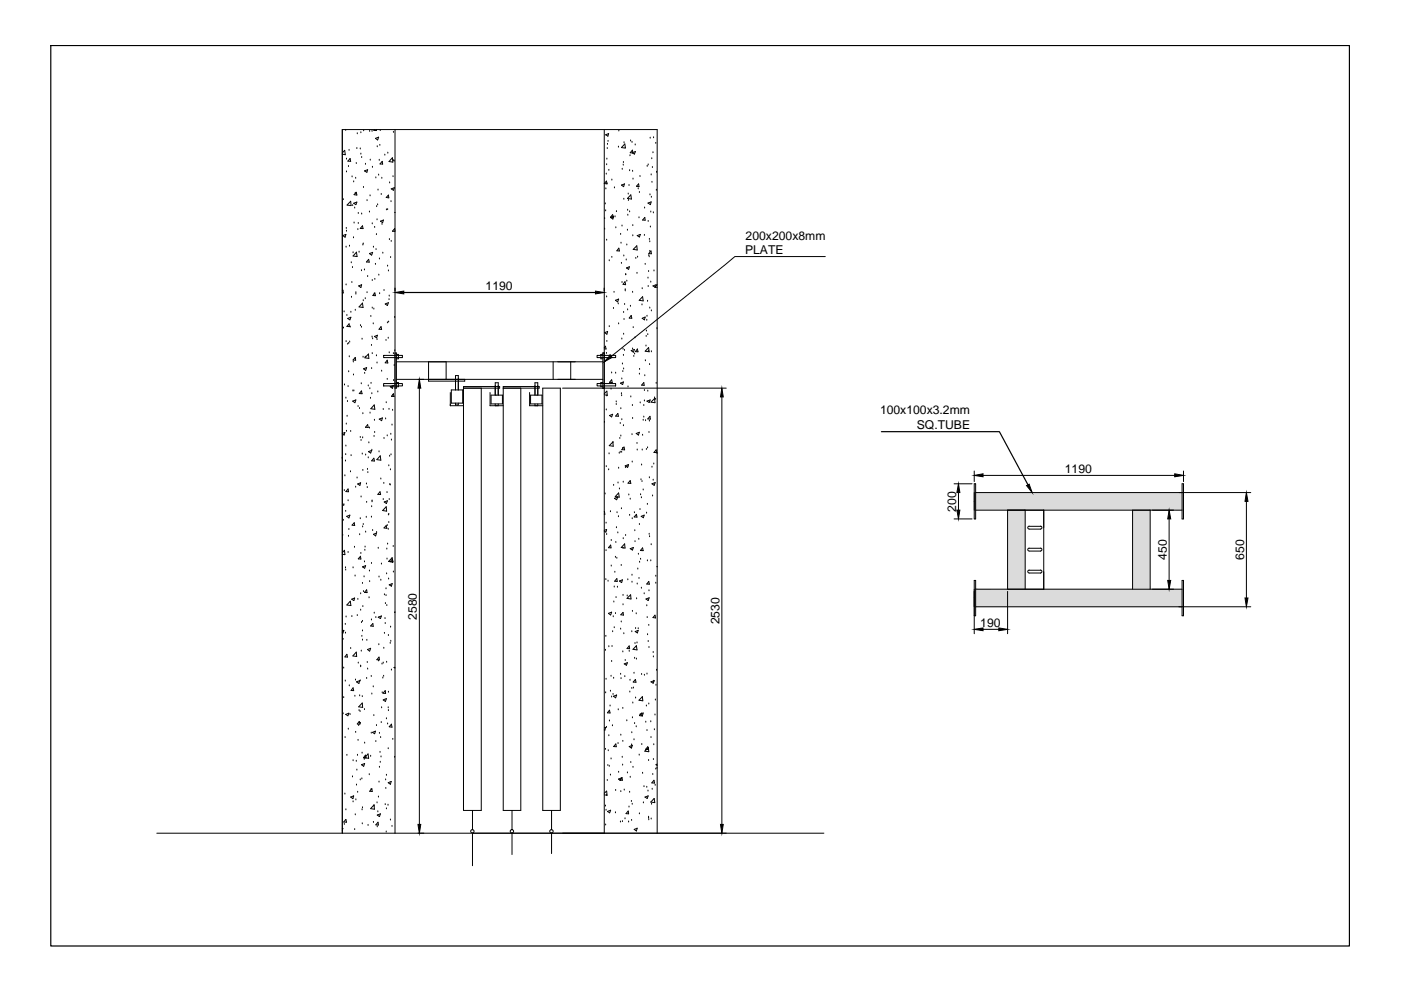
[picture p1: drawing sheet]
<svg xmlns="http://www.w3.org/2000/svg" width="297mm" height="210mm" viewBox="0 0 297 210" stroke-linecap="round" stroke-linejoin="round" font-family="sans-serif">
<defs><g id="words">
<g font-size="2.6">
<text x="158" y="53.9">PLATE</text>
<text x="158.1" y="50.8">200x200x8mm</text>
<text x="103" y="61.5">1190</text>
<text x="186.6" y="87.8">100x100x3.2mm</text>
<text x="194.4" y="90.9">SQ.TUBE</text>
<text x="225.8" y="100.3">1190</text>
<text x="202.7" y="108.5" transform="rotate(-90 202.7 108.5)">200</text>
<text x="247.4" y="118.7" transform="rotate(-90 247.4 118.7)">450</text>
<text x="263.8" y="118.7" transform="rotate(-90 263.8 118.7)">650</text>
<text x="88.4" y="131.4" transform="rotate(-90 88.4 131.4)">2580</text>
<text x="152.5" y="132.4" transform="rotate(-90 152.5 132.4)">2530</text>
<text x="207.8" y="132.9">190</text>
</g>
</g></defs>
<!-- layer: 0 -->
<g fill="none" stroke="#000" stroke-width=".21">
<path d="M72.6 32.4l.5-.5 .1 .9-.6-.1M73.3 27.6h.1M73.5 33.7h.1M73.5 36.4h.1M73.9 35.3h.1M74 31.9h.1M74.2 33.6l.2 .6h-.6zM74.6 37.5h.1M75 38.6h.1M75.4 37.8h.1M75.5 34.7h.1M75.7 31.5h.1"/>
<path d="M75.7 28.4h.1M76.4 31.6h.1M76.5 28.2h.1M76.5 32.7h.1M76.7 33.4h.1M77.1 39.8h.1M77.1 27.7h.1M77.3 36.2l.6-.2-.1 .5zM77.5 34.8h.1M78.4 27.9h.1M78.5 34h.1M78.9 27.9h.1"/>
<path d="M79 35.5h.1M79.4 27.5l-.1 .1 .5 .1v-.2M79.6 29.3l.7-.2-.2 .6zM79.7 37.7h.1M80 31.1h.1M80.3 37.1h.1M80.4 34h.1M80.5 30.8h.1M80.6 27.7h.1M81 37.8h.1M81 34.2l.1 .6h-.5zM81.6 32.9h.1"/>
<path d="M82.2 32.5h.1M82.6 38.8h.1M83.2 33.4l.1 1-.8-.2zM83.3 37.5h.1M83.4 28.1h.1M83.5 34.1h.1M83.6 34.2h.1M83.7 27.5v149.2M128.1 27.5v149.2M128.4 28.6l.6-.3-.1 .6zM128.5 36.9h.1M128.6 38.4l.1 .6-.6-.1z"/>
<path d="M128.6 34.9h.1M128.7 33.7h.1M128.7 38.9h.1M128.7 31.5h.1M128.8 30.6h.1M128.9 30h.1M129.1 36.1h.1M129.7 38.2h.1M130.3 39.8h.1M131.1 31.2h.1M131.2 27.8h.1M131.9 35.9h.1"/>
<path d="M132.1 35h.1M132.2 34.5h.1M132.3 30.3h.1M132.4 39l-.2 .6-.4-.4 .6-.2M132.5 30.5l.1 .9-.8-.1zM133.4 39.3h.1M133.5 36.2h.1M133.6 33h.1M133.7 29.9h.1M134 30.2h.1M134 32.4l.7-.3-.2 .6zM134.1 31.8l.1 .6h-.6z"/>
<path d="M134.1 36.3h.1M134.2 38h.1M134.7 30.7h.1M135.4 39l.1 .6-.6-.1zM135.7 37.4h.1M137.2 35.3h.1M137.4 35h.1M137.9 29.3h.1M138.1 37.1h.1M138.2 33.7h.1M138.2 38.7h.1M138.3 35.5h.1"/>
<path d="M138.4 32.4h.1M138.6 29.2h.1M139 30.4h.1M139.2 36.5h.1M72.7 50l.6-.3-.1 .6zM72.8 42.3h.1M73.4 52.4h.1M73.4 48.4h.1M73.5 49h.1M74.1 52.2h.1M74.4 42.7v.9l-.8-.1zM74.5 55.7h.1"/>
<path d="M74.6 59.9h.1M74.7 56.7h.1M74.8 43.6h.1M74.9 53.6h.1M74.9 50.4h.1M75 43.1l.7-.3-.2 .6zM75.1 47.3h.1M75.2 44.1h.1M75.3 41h.1M75.5 40.8l.2 .6-.6-.1zM75.6 53.5l.1 .9-.8-.1zM75.9 48.7h.1"/>
<path d="M76 45.3h.1M76 47.4h.1M76.1 53.5h.1M76.6 57.4h.1M76.7 45.4h.1M76.8 47.9l.2 .6-.6-.1zM76.9 51.9h.1M77 51.7h.1M77.3 57.2h.1M77.8 42.5h.1M77.9 58.6h.1M78.2 55l.1 .6-.6-.1z"/>
<path d="M78.3 45h.1M78.3 53.8l.7-.3-.2 .6zM78.5 41.5h.1M78.9 47.5h.1M78.9 59.5h.1M79.2 52.4h.1M79.4 48.2h.1M79.5 59.2h.1M79.6 56h.1M79.7 52.9h.1M79.8 49.7h.1M79.9 43.8h.1"/>
<path d="M79.9 46.6h.1M80.1 43.4h.1M80.2 40.3h.1M80.3 58.3h.1M80.4 54.9h.1M80.7 46.9l.6-.2-.2 .5zM80.8 41.2h.1M81 47.6h.1M81.2 53.7h.1M81.9 44.5h.1M82.2 44.5h.1M82.2 56.4h.1"/>
<path d="M82.4 57.4h.1M82.4 41.4v.6l-.5-.1zM82.6 50.8h.1M82.8 54.6h.1M82.9 42.8h.1M82.9 51.2h.1M82.9 40l.7-.2-.2 .5zM83.7 49v-.5l-.5 .5 .5 .1M83.7 45h.1M128.2 46.4h.1M128.2 48.6h.1M128.3 43.2h.1"/>
<path d="M128.4 44.7h.1M128.5 40h.1M128.6 50.9h.1M129.2 55.3h.1M129.4 46.1l.7-.3-.2 .6zM129.7 54.6h.1M129.9 45.5l.1 .6h-.6zM130.4 46h.1M130.6 48.3h.1M130.7 44.9h.1M131.2 52.6l.1 .6h-.5zM131.6 49.7h.1"/>
<path d="M131.7 51.6h.1M131.8 55.8h.1M131.9 47.9h.1M131.9 59.9h.1M132.3 42.2h.1M132.3 54.3h.1M132.5 59.7l.1 .7-.5-.1zM132.6 58.3h.1M132.7 58.3h.1M132.8 55.1h.1M132.8 56.8l.6-.2-.1 .5zM132.9 51.9h.1"/>
<path d="M132.9 59.6h.1M133 48.8h.1M133.1 44.6h.1M133.1 45.6h.1M133.2 41.1h.1M133.2 42.5h.1M133.5 44.9h.1M133.7 41.3l.2 .9-.9-.1zM134.2 47.8h.1M134.2 50h.1M134.8 54.8h.1M135 52.1l.1 .9-.8-.1z"/>
<path d="M135.1 58h.1M135.1 50l.7-.3-.2 .5zM135.2 54.5h.1M135.3 40h.1M135.5 46.2h.1M135.6 40.8h.1M136.6 49.9h.1M136.7 44.1h.1M136.7 46.1l.1 .6h-.6zM136.8 56h.1M137.4 59h.1M137.4 43.1l.7-.3-.2 .6z"/>
<path d="M137.4 46.9h.1M137.5 57.6h.1M137.6 54.2h.1M137.6 54.4h.1M137.7 50.8h.1M137.8 51.3h.1M137.8 53.3h.1M137.8 41.3h.1M137.9 48.1h.1M138 45h.1M138 59.8h.1M138 53.2l.1 .6h-.5z"/>
<path d="M138.1 41.8h.1M138.5 45.1h.1M138.7 57.4h.1M139.2 40.3h.1M175 54.4h-19.2l-26.2 21.2M72.6 61.7l.1-.2 .1 .6h-.2M72.8 69.6h.1M73 66.1h.1M73.4 60.4h.1M73.4 72.4h.1M73.5 66.9h.1M73.7 73h.1"/>
<path d="M73.7 67.5l.7-.2-.2 .5zM73.9 78.8h.1M73.9 72.8h.1M74 68.7l.1 .6-.6-.1zM74.1 75.6h.1M74.1 72.5h.1M74.3 69.3h.1M74.4 66.2h.1M74.5 63h.1M74.9 76.8h.1M74.9 79.5h.1M75.3 65.8h.1"/>
<path d="M75.3 75.8l.1 .6-.5-.1zM75.5 62.4h.1M75.5 62.1h.1M76 60.6l.7-.2-.2 .6zM76.4 69h.1M76.6 69.4h.1M76.8 71.9h.1M76.8 64.3l.2 .9-.9-.1zM77 75.7h.1M77 63.8h.1M77.1 78.2l.6-.3-.2 .6zM77.3 79.2h.1"/>
<path d="M77.4 75.7h.1M77.4 63.3h.1M77.8 62.1h.1M78.1 75.1l.1 .9-.8-.1zM78.6 67.1h.1M78.8 73.2h.1M78.8 78.1h.1M78.9 71.5h.1M78.9 75h.1M78.9 65.3h.1M79 71.8h.1M79.1 68.7h.1"/>
<path d="M79.3 65.5h.1M79.3 62.4h.1M79.4 71.3l.6-.2-.1 .5zM79.5 62.1l.1 .6h-.5zM79.8 75.4h.1M79.9 72h.1M79.9 77h.1M80.5 62.3h.1M80.8 69.3l.1 .6-.5-.1zM80.9 78.7h.1M81.3 75.4h4v.4h-4zM81.4 61.6h.1"/>
<path d="M81.7 64.4l.7-.2-.3 .6zM81.8 72.2h.1M82.1 76.4l.1 .6-.5-.1zM82.1 68.5h.1M82.3 71.7h.1M82.4 68.3h.1M82.5 63.5h.1M82.5 62.8h.1M82.5 74.8h.1M83.4 75h.1M83.6 77.5h.1M83.7 67.3h.1"/>
<path d="M83.7 74.4h.1M83.7 74.8h.3v7.5h-.3M84 76.7h43.8M84 75.1h.5v1h-.5M90.9 76.7v4.1h7.6v-.4M94.6 76.7v3.7M117.3 76.7v3.7M121 76.7v3.7M126.6 75.4h3.9v.4h-3.9zM127.8 75.1h-.4v1h.4M128.1 73.7l.3-.3 .1 .6h-.4M128.1 74.8h-.3v7.5"/>
<path d="M128.2 70.5l.6-.2-.1 .6zM128.6 74.9h.1M128.6 62.9h.1M128.7 72.4h.1M129.2 69.3h.1M129.3 75.4h.1M129.7 79.1h.1M130.1 65.4h.1M130.2 62h.1M130.5 63.7l.7-.3-.2 .6zM130.5 79.1h.1M131.1 64.4h.1"/>
<path d="M131.2 68.7h.1M131.8 71.9h.1M132 77.2h.1M132.1 78.8h.1M132.1 74h.1M132.2 75.4h.1M132.2 70.9h.1M132.2 66.3h.1M132.2 78.2h.1M132.3 67.7h.1M132.4 74.3h.1M132.4 64.6h.1"/>
<path d="M132.6 61.4h.1M132.6 61.7h.1M133.1 65.7h.1M133.7 64.9h.1M133.8 66.9l.2 .6-.6-.1zM133.8 74.3l.7-.2-.2 .6zM134.1 62h.1M134.1 74h.1M134.3 69.5h.1M134.4 75.6h.1M134.5 75.1h.1M134.6 71.6h.1"/>
<path d="M135.1 74l.2 .6-.6-.1zM135.6 79.3h.1M135.6 78.3h.1M136.1 64.6h.1M136.2 61.2h.1M136.2 67.5l.6-.3-.2 .6zM136.2 62.9l.2 .9-.9-.1zM136.7 79.7h.1M136.8 76.5h.1M137 73.4h.1M137 71.3h.1M137 70.2h.1"/>
<path d="M137.1 67.9h.1M137.2 67.1h.1M137.3 63.9h.1M137.3 71h.1M137.4 60.7h.1M137.5 74.5h.1M137.5 73.7l.1 .9-.8-.1zM137.7 77.3h.1M137.8 65.3h.1M138.1 74.6h.1M138.1 65.9h.1M138.4 60.6l.7-.2-.2 .5z"/>
<path d="M139.3 69.7h.1M139.3 60.4l-.4 .5h.4M72.6 97.2h.1M72.6 91.9l.5-.2-.1 .5-.4-.2M73 81.6h.1M73.3 97.7h.1M73.3 96.4h.1M73.3 94.6h.1M73.3 84.4h.1M73.4 89.9h.1M73.5 91.4h.1M73.6 88.3h.1"/>
<path d="M73.7 85.1h.1M73.8 82h.1M74.4 91.5h.1M74.4 96.6h.1M74.8 85l.7-.2-.3 .6zM74.8 82.9h.1M75 82.9h.1M75.9 86.2h.1M76.2 86.6h.1M76.4 92.8h.1M76.6 93.4h.1M76.6 81.4h.1"/>
<path d="M76.6 82.9l.2 .6-.6-.1zM76.8 96.3h.1M76.9 92.8h.1M76.9 87.7h.1M76.9 99.7h.1M77.5 96.5h.1M77.9 99.5h.1M77.9 90l.2 .6h-.6zM78.1 97.1h.1M78.1 81.8h.1M78.1 95.8l.7-.3-.2 .6zM78.2 93.9h.1"/>
<path d="M78.3 90.8h.1M78.4 82.4h.1M78.5 87.6h.1M78.5 84.5h.1M78.7 81.3h.1M78.8 83.5h.1M78.8 95.5h.1M79.3 97.2l.1 .5h-.6zM79.3 92.5h.1M79.3 85.9l.2 .9-.9-.1zM79.4 89.1h.1M79.4 91.7h.1"/>
<path d="M80.1 83.1h.1M80.4 95.8h.1M80.4 88.9l.7-.3-.2 .6zM80.6 96.6l.1 1-.8-.1zM81.3 86.8h.1M81.3 81.3h4v.5h-4zM81.4 93h.1M81.8 88.8h.1M81.9 85.4h.1M82.1 80.4h.1M82.1 92.4h.1M82.4 98.8h.1"/>
<path d="M82.5 86.8h.1M82.6 96.7h.1M82.7 82l.7-.3-.2 .6zM82.8 99.6h.1M82.9 92.1h.1M82.9 96.4h.1M83 93.3h.1M83.1 90.1h.1M83.2 82h.1M83.2 87h.1M83.3 83.8h.1M83.4 83.5l.1 .6-.5-.1z"/>
<path d="M83.5 80.7h.1M84 80.4h43.8M84 81.1h.5v.9h-.5M88.9 82.3v92.5M95.5 83.2v2.8h2.8M95.7 82.7h2.4v2.8h-2.4zM96.6 82.7v-3.1h.6v3.1M96.6 85.5v.4h.6v-.4M98.3 82.3h7.6v-.3h-7.6v89.8h3.7v-89.5M103.9 83.2v2.8h2.8M104.1 83.8h2.4v1.8h-2.4zM105 83.8v-2.6h.6v2.6"/>
<path d="M105 85.6v.4M105.6 85.6v.4M106.7 82.3h7.6v-.3h-7.6v89.8h3.7v-89.5M112.3 83.2v2.8h2.8M112.5 83.8h2.4v1.8h-2.4zM113.4 83.8v-2.6h.6v2.6M113.4 85.6v.4M114 85.6v.4M115.1 82.3h3.7v89.5h-3.7zM119.3 82.3h34.7M126.6 81.3h3.9v.5h-3.9zM127.8 81.1h-.4v.9h.4"/>
<path d="M128.1 83.5l.6-.6v.9l-.6-.1M128.2 89.5h.1M128.5 86.9h.1M128.5 98.9h.1M128.7 83.9h.1M129 99.6h.1M129.1 96.2h.1M129.2 94.5l.7-.8 .1 .9zM129.2 88.1l.7-.3-.2 .6zM129.6 82.5h.1M129.7 80.5l.1 .6h-.6zM130 93.8h.1"/>
<path d="M130.7 85.8h.1M130.7 85.2h.1M131 87.7l.1 .6-.6-.1zM131.2 99.3h.1M131.3 96.1h.1M131.4 93h.1M131.5 89.8h.1M131.5 95.9h.1M131.5 81.2l.7-.2-.2 .5zM131.6 86.7h.1M131.6 92.5h.1M131.8 83.5h.1"/>
<path d="M131.8 83.9h.1M131.8 95.9h.1M131.8 80.3h.1M131.8 89h.1M132 95.1h.1M132.2 90.3h.1M132.3 94.8l.1 .6-.6-.1zM132.6 98.8l.6-.3-.1 .6zM132.6 99.1h.1M133.2 82h.1M133.2 98.8h.1M133.7 84.2h.1"/>
<path d="M134 92.2h.1M134 98h.1M134.1 86h.1M134.1 88.7h.1M134.9 91.9l.7-.2-.2 .5zM135.1 94h.1M135.1 95.4h.1M135.7 85.4h.1M136 98.6h.1M136.2 95.4h.1M136.2 92.3h.1M136.4 89.1h.1"/>
<path d="M136.5 86h.1M136.5 88.4h.1M136.5 81.1l.1 .6h-.6zM136.6 82.8h.1M136.6 85h.1M136.9 89.2h.1M137 95.3h.1M137.2 85l.7-.2-.3 .5zM137.3 95h.1M137.3 82.9h.1M137.6 91.7h.1M137.7 89.3h.1"/>
<path d="M137.8 88.3l.1 .6-.6-.1zM138 85.3l.8-.8 .1 .9zM138.2 99.1h.1M138.6 98.4h.1M138.8 84.4h.1M139 84.7h.1M139.1 81.3h.1M139.1 95.4l.1 .6-.5-.1zM139.3 96v.1M153 84.2v90.6M206.6 99.9v2.2M250.9 99.9v2.2"/>
<path d="M72.6 117.2l.4-.5 .1 .9-.5-.1M72.6 102.4h.1M72.7 113.5h.1M72.8 110.3h.1M72.9 107.2h.1M72.9 107h.1M73 104h.1M73.1 100.9h.1M73.3 108.4h.1M73.5 109.5l.7-.3-.2 .6zM73.8 117.1h.1M73.8 106.2h.1"/>
<path d="M73.8 103.7l.1 .6-.6-.1zM73.9 113.7h.1M74 112.3h.1M74.3 100h.1M75.1 110.8l.1 .6-.6-.1zM75.2 116h.1M75.4 103.3h.1M75.7 101.3h.1M75.8 102.6l.7-.2-.2 .5zM76.3 113.4h.1M76.4 110h.1M76.4 117.9l.1 .6h-.5z"/>
<path d="M76.5 117.3h.1M76.6 105.4h.1M76.9 111.7h.1M77 111.2h.1M77.3 119.1h.1M77.4 116.7h.1M77.4 116h.1M77.5 112.8h.1M77.7 109.7h.1M77.7 102.6h.1M77.7 106.5h.1M77.9 103.4h.1"/>
<path d="M78 100.2h.1M78.8 109.6h.1M78.8 119.5h.1M78.8 107.4h.1M78.9 106.2h.1M78.9 106.4h.1M79 112.5h.1M79.2 113.3l.6-.3-.2 .6zM79.9 112.9h.1M80.2 116.2h.1M80.6 104.3l.1 .6-.6-.1zM80.7 101.6h.1"/>
<path d="M80.9 119.6h.1M81.3 105.9h.1M81.4 102.5h.1M81.5 106.4l.6-.2-.2 .6zM81.9 111.4l.1 .6-.6-.1zM81.9 107.4l.1 1-.9-.2zM82 116.4h.1M82.1 118.5h.1M82.1 104.4h.1M82.1 111.4h.1M82.2 115.4h.1M82.3 112.2h.1"/>
<path d="M82.4 109.2h.1M82.4 109.1h.1M82.4 110.8h.1M82.5 105.9h.1M82.6 102.7h.1M82.7 102.8h.1M83.1 118.2l.1 1-.8-.2 .8-.8M83.2 118.5l.1 .6h-.6zM83.2 119.3h.1M83.4 115.9h.1M128.1 108.5l.1 .6-.1-.1M128.1 112.4l.5-.1-.1 .5-.4-.2"/>
<path d="M128.3 104.7h.1M128.5 116.8h.1M128.5 110.9h.1M128.6 113.3h.1M129.4 108.5h.1M129.5 115.6l.1 .6-.6-.1zM129.6 114.6h.1M130.1 102.9h.1M130.3 105.7l.7-.3-.3 .6zM130.5 118.2h.1M130.6 115h.1M130.7 111.9h.1"/>
<path d="M130.8 118.4h.1M130.8 108.7h.1M131 105.6h.1M131 113h.1M131 102.4h.1M131.1 109.6h.1M131.2 104.5l.1 .9-.9-.1zM131.3 103.7h.1M131.7 119.9h.1M131.8 107.9h.1M132.1 116.2h.1M132.1 102.2h.1"/>
<path d="M132.1 114.2h.1M132.4 115.3l.1 .9-.8-.1zM132.6 113.5h.1M133.3 104.9h.1M133.5 109.3h.1M133.6 105.8h.1M133.6 101.9l.1 .6-.5-.1zM133.6 116.3l.7-.2-.2 .5zM134 110h.1M134.5 108.7h.1M134.6 112.5h.1M134.6 114.9h.1"/>
<path d="M134.9 109.1l.2 .5h-.6zM135.4 117.5h.1M135.4 114.3h.1M135.6 111.2h.1M135.6 119.2h.1M135.7 108h.1M135.8 104.9h.1M135.8 118.6h.1M135.9 101.7h.1M135.9 109.5l.7-.3-.2 .6zM136 105.5h.1M136.1 102.1h.1"/>
<path d="M136.2 116.2l.2 .6-.6-.1zM136.4 103.9h.1M137.1 108.8h.1M137.3 106.9h.1M137.3 118.9h.1M137.6 113.3h.1M137.7 101.3h.1M137.7 113.8h.1M138 118.9h.1M138.1 115.5h.1M138.2 102.6l.7-.3-.2 .6zM138.4 105.2h.1"/>
<path d="M138.5 101.8h.1M202.3 102.6h3.8M202.3 110h3.8M203.2 104.4v3.8M206.6 102.6h.3v7.4h-.3zM206.9 108.2h43.7M206.9 104.4h58.3M208.4 100.8h40.7M213.6 108.2v16.7M217.4 108.2v16.7M218.2 116.2a.32 .32 0 0 0-.3 .3 .32 .32 0 0 0 .3 .3h2.4a.32 .32 0 0 0 .3-.3 .32 .32 0 0 0-.3-.3M218.2 111.5a.32 .32 0 0 0-.3 .4 .32 .32 0 0 0 .3 .3h2.4a.32 .32 0 0 0 .3-.3 .32 .32 0 0 0-.3-.4"/>
<path d="M218.2 116.2h2.4M218.2 111.6h2.4M221.3 108.2v16.7M240.1 108.2v16.7M243.9 108.2v16.7M247.9 110v13.1M250.6 102.6h.3v7.4h-.3zM264.3 106.3v20.5M72.6 133.8l.3-.2-.2 .6-.1-.1M72.7 135.6h.1M73.2 132.4h.1M73.3 134.2h.1"/>
<path d="M73.3 120.4h.1M73.3 120.9h.1M73.4 130.8h.1M73.5 138.7l.2 .6h-.6zM74.3 127.5l.1 .9-.9-.1zM74.4 137.5h.1M74.6 127l.6-.2-.2 .5zM74.6 130.7h.1M74.9 120.4h.1M75.3 122.1h.1M75.5 138.3l.1 .9-.8-.1zM75.7 130.5h.1"/>
<path d="M75.9 127.1h.1M76.5 125.9h.1M76.5 129.4h.1M76.6 138h.1M76.6 132h.1M76.7 134.9h.1M76.8 131.7h.1M76.8 133.8h.1M76.8 123.7h.1M76.8 135.7h.1M76.8 120.2l.7-.3-.2 .6zM76.9 128.6h.1"/>
<path d="M77.1 125.4h.1M77.2 122.3h.1M77.7 125.1l.1 .5h-.5zM77.8 135.8h.1M77.9 137.7l.7-.2-.2 .5zM78.2 126.7h.1M78.3 121.1h.1M78.4 123.3h.1M78.8 131.4h.1M79.1 132.2v.6l-.5-.1zM79.3 130h.1M79.7 130.9h.1"/>
<path d="M80.2 130.9l.7-.3-.2 .5zM80.3 136.7h.1M80.4 122.3h.1M80.4 139.3v.6h-.5zM80.7 123h.1M81.4 137.5h.1M81.5 134.3h.1M81.5 126.1h.1M81.6 131.1h.1M81.7 132.2h.1M81.7 128h.1M81.8 124.8h.1"/>
<path d="M81.8 126.3h.1M82 121.7h.1M82 128.4h.1M82.4 134.7h.1M82.4 122.8h.1M82.5 124l.7-.3-.2 .6zM82.7 136.4h.1M82.8 133h.1M82.9 136h.1M83.4 121.3h.1M83.7 129.7v.1M128.4 137.9h.1"/>
<path d="M128.5 122.9h.1M128.5 134.9h.1M128.9 123.2h.1M129 130l.7-.2-.2 .6zM129.1 137.1h.1M129.6 120h.1M129.8 137.1h.1M129.9 133.9h.1M130 130.8h.1M130.1 127.6h.1M130.2 124.5h.1M130.2 133.1h.1"/>
<path d="M130.4 121.3h.1M130.5 130.1h.1M130.6 126.7h.1M130.8 122.7l.1 .6-.6-.1zM130.9 124.5h.1M131.3 123.2l.7-.3-.2 .6zM131.6 133.4h.1M131.7 131.9h.1M132.1 138.2h.1M132.1 128.2h.1M132.1 126.2h.1M132.1 129.8l.1 .6-.6-.1z"/>
<path d="M132.3 134.4h.1M132.9 126.9l.8-.8 .1 .9zM133 126.4h.1M133.1 122.9h.1M133.4 138.1h.1M133.4 136.9l.1 .6h-.6zM134 133.9h.1M134 123.4h.1M134 122h.1M134.1 129.6h.1M134.5 139.6h.1M134.6 136.4h.1"/>
<path d="M134.7 133.9l.6-.3-.2 .6zM134.8 133.3h.1M134.9 130.1h.1M134.9 139.7h.1M134.9 136.9l.2 .9-.9-.1zM135 127h.1M135.1 136.3h.1M135.1 123.8h.1M135.2 120.7h.1M135.3 133.3h.1M135.5 122.6h.1M136 124.7h.1"/>
<path d="M136.6 125.9h.1M137 127l.6-.3-.2 .6zM137.1 128.4h.1M137.2 130.9h.1M137.3 134.6h.1M137.4 136h.1M137.6 132.6h.1M137.6 123.3l.1 .6-.6-.1zM137.6 125.3h.1M137.6 137.3h.1M138.5 138.3h.1M138.5 139.3h.1"/>
<path d="M138.9 130.4l.1 .6-.6-.1zM139 122.2h.1M139 123.7h.1M139.3 120.1h.1M206.6 130.6h.3v-7.5h-.3v11.3M206.9 128.7h58.3M206.9 124.9h43.7M208.4 133.4h3.4M213.6 125.4v9M218.2 120.9a.32 .32 0 0 0-.3 .3 .32 .32 0 0 0 .3 .3h2.4a.32 .32 0 0 0 .3-.3 .32 .32 0 0 0-.3-.3M218.2 120.9h2.4M250.6 123.1h.3v7.5h-.3z"/>
<path d="M72.7 151.3h.1M72.9 147.9h.1M72.9 141.6h.1M73.2 156.4h.1M73.2 144.4h.1M73.3 151.5l.7-.3-.2 .6zM73.8 154.6h.1M74.1 145.4h.1M74.2 151.5h.1M74.9 145.8l.1 .6h-.6zM75.2 147.6h.1M75.4 144.2h.1"/>
<path d="M75.4 155.3h.1M75.6 144.6l.7-.3-.2 .6zM75.9 157h.1M76 140.6h.1M76 153.8h.1M76.1 150.7h.1M76.2 153l.1 .5h-.6zM76.3 147.5h.1M76.3 150.9h.1M76.4 144.4h.1M76.4 153.4h.1M76.5 141.2h.1"/>
<path d="M76.5 141.4h.1M76.8 159.7h.1M76.8 147.7h.1M76.8 149.1l.1 .9-.9-.1zM77.3 150.5h.1M77.3 157.6h.1M77.7 143.8h.1M77.9 140.5h.1M77.9 141.9h.1M78 159.9l.2 .9-.9-.1zM78.7 143.4h.1M78.7 155.4h.1"/>
<path d="M78.8 147.2h.1M79 155.3l.6-.3-.2 .6zM79.1 145.6h.1M79.3 151.7h.1M79.7 157.2h.1M79.8 153.8h.1M80.2 140.1h.1M80.4 155.5h.1M80.6 159.5h.1M80.7 156.4h.1M80.8 153.2h.1M80.9 150.1h.1"/>
<path d="M81 140.8h.1M81 146.9h.1M81.2 143.8h.1M81.3 140.6h.1M81.3 148.4l.6-.3-.2 .6-.4-.3M81.3 143.4h.1M81.7 146.4l.1 .6h-.6zM81.9 152.4h.1M82 140.4h.1M82.2 153.5h.1M82.3 150.1h.1M82.3 158.8h.1"/>
<path d="M82.4 150.7h.1M82.4 146.8h.1M83 142.1h.1M83 153.5l.1 .7-.6-.1zM83.3 156.8h.1M83.7 141.5h-.2l.2 .1M128.1 154.3l.3-.1-.2 .6-.1-.1M128.4 158.9h.1M128.4 146.9h.1M128.5 144h.1M128.6 154.2h.1M129 159.2h.1"/>
<path d="M129.1 156h.1M129.2 152.9h.1M129.2 150.6l.1 .6-.5-.1zM129.3 149.7h.1M129.4 146.6h.1M129.6 143.4h.1M129.7 140.3h.1M129.7 147.8h.1M129.9 153.9h.1M130 147.2h.1M130.1 147.6l.6-.2-.2 .6zM130.1 143.8h.1"/>
<path d="M130.6 157.7l.1 .6h-.6zM131 157.6h.1M131.1 150.5h.1M131.6 143h.1M131.6 155.9h.1M131.7 143.9h.1M132.1 157.2h.1M132.1 150.2h.1M132.3 140.8l.7-.3-.2 .6zM132.5 143.5h.1M132.6 140h.1M132.9 152.8h.1"/>
<path d="M133.4 158.3l.7-.3-.2 .6zM133.5 146.7h.1M133.6 144.2h.1M133.8 158.5h.1M133.9 157.9h.1M134 155.4h.1M134 146h.1M134.1 152.2h.1M134.2 149.1h.1M134.3 145.9h.1M134.4 142.7h.1M134.4 156.8h.1"/>
<path d="M134.5 153.4h.1M134.7 144.1l.1 .6-.5-.1zM134.8 148h.1M134.9 154.1h.1M135.7 151.4l.7-.2-.2 .6zM136 143h.1M136 151.2l-.4 .5 .6 .1-.2-.6M136.1 157.9h.1M136.2 147.7l.1 .9-.8-.1zM136.6 143.2h.1M136.7 159.3l.8-.8 .1 .9zM136.9 153.1h.1"/>
<path d="M137 149.7h.1M137.2 142.9h.1M137.2 154.9h.1M137.3 158.3l.2 .6h-.6zM137.6 149.3h.1M138 153h.1M138 156.4h.1M138 144.6l.7-.3-.2 .6zM138.6 157.9h.1M138.6 144.4h.1M138.7 154.7h.1M138.9 151.6h.1"/>
<path d="M139 148.4h.1M139.1 145.3h.1M139.2 142.1h.1M33.2 176.7h141.5M72.6 176.7v-149.2h66.7v149.2M72.6 175.7l.1-.1-.1 .4M73 174.8h.1M73.1 168.4h.1M73.3 171.7h.1M73.3 173.7l.2 .6h-.6zM73.5 160.1h.1M74.4 169l.6-.3-.2 .6z"/>
<path d="M74.7 164.7h.1M74.9 161.3h.1M74.9 170h.1M75.2 175.9h.1M75.3 172.8h.1M75.5 169.6h.1M75.5 161.4h.1M75.6 166.5h.1M75.7 163.3h.1M75.8 160.1h.1M75.8 168h.1M76.4 165.4h.1"/>
<path d="M76.6 162.1l.7-.2-.2 .6zM76.7 165.1h.1M76.8 171.7h.1M76.8 174.7h.1M76.8 171.3h.1M77.2 161h.1M77.5 160.1l.1 .6h-.5zM78 175h.1M78.3 164.3h.1M78.6 160.4h.1M78.7 167.4h.1M78.8 167.2l.1 .6h-.5z"/>
<path d="M79.2 174.4h.1M79.3 170.9h.1M79.3 170.6l.1 1-.8-.1zM79.9 170.2h.1M80 175.3h.1M80 172.8l.7-.2-.3 .5zM80.1 172.1h.1M80.2 174.3v.6h-.5zM80.2 169h.1M80.4 165.8h.1M80.4 162.7h.1M80.6 161.6h.1"/>
<path d="M80.8 160.5h.1M81.7 170.6h.1M81.8 165.4h.1M81.8 167.2h.1M81.9 176.4h.1M81.9 171.5h.1M81.9 164.4h.1M82.3 170.7h.1M82.3 165.9l.6-.2-.1 .6zM82.8 173.9h.1M83.1 175.2h.1M83.7 160.6h.1"/>
<path d="M100.2 171.8v4.1M100.2 176.7v6.9M108.6 171.8v4.1M108.6 176.7v4.5M116.9 171.8v4.1M116.9 176.7v4.3M128.1 168.2l.5-.5 .1 .9-.6-.1M128.4 170.9h.1M128.4 174.9h.1M128.5 171.8h.1M128.6 168.6h.1M128.7 165.5h.1"/>
<path d="M128.8 172l.7-.2-.2 .5zM128.9 162.3h.1M129.2 162.5h.1M129.4 164.3h.1M129.6 160.9h.1M130.5 172.3h.1M130.5 167.6h.1M131.1 165.2l.7-.3-.2 .6zM131.2 163.7h.1M131.5 174.3h.1M131.6 167.9h.1M131.9 164.8l.1 .6h-.6z"/>
<path d="M131.9 160.6h.1M132 174.2h.1M132 162.2h.1M132.3 167.5h.1M132.5 173.6h.1M133 163.9h.1M133.2 172l.1 .6-.6-.1zM133.3 174.3h.1M133.4 171.1h.1M133.5 168h.1M133.6 164.8h.1M133.7 161.7h.1"/>
<path d="M133.9 169.9h.1M133.9 173.9h.1M134 170.5h.1M134.2 162.7h.1M134.5 175.9l.6-.3-.2 .6zM135.5 160.1h.1M135.6 172.6h.1M136.2 164h.1M136.4 170.2h.1M136.5 166.8h.1M136.8 169l.6-.3-.2 .6zM137.1 166.9h.1"/>
<path d="M137.4 167.7h.1M137.5 173.5h.1M137.5 161.2h.1M137.5 173.3h.1M137.6 173.8h.1M138.1 173.7h.1M138.1 170.5h.1M138.3 167.3h.1M138.4 164.2h.1M138.5 161h.1M138.7 165.4l.1 .6h-.6zM138.7 169.3l.1 .9-.8-.1z"/>
<path d="M138.9 166.5h.1M139 163.1h.1M139.3 162.9h.1M139.3 162l-.2 .1 .2 .2"/>
<circle cx="100.2" cy="176.3" r=".36"/>
<circle cx="108.5" cy="176.3" r=".36"/>
<circle cx="116.9" cy="176.3" r=".36"/>
</g>
<g fill="#dbdbdb" stroke="#dbdbdb" stroke-width=".21">
<path d="M206.9 104.4v3.8h43.7zM206.9 104.4h43.7v3.8z"/>
<path d="M240.1 108.2v16.7h3.8zM240.1 108.2h3.8v16.7z"/>
<path d="M213.6 108.2v16.7h3.8zM213.6 108.2h3.8v16.7z"/>
<path d="M206.9 124.9v3.8h43.7zM206.9 124.9h43.7v3.8z"/>
</g>
<g fill="#000" stroke="#000" stroke-width=".21">
<path d="M83.7 62l1.9-.3v.6zM126.3 61.7l1.8 .3-1.8 .3zM129.4 75.3l.4 .5-1.7 .9zM88.9 80.4l.3 1.9h-.6zM153 82.3l.3 1.9h-.5zM203.2 102.6l.3 1.8h-.6zM202.9 108.2h.6l-.3 1.8zM206.6 100.8l1.8-.3v.6zM217.6 103l.6-.3 .6 1.7zM247.9 108.2l.3 1.8h-.6zM249.1 100.5l1.8 .3-1.8 .3zM264.3 104.4l.3 1.9h-.6z"/>
<path d="M206.6 133.4l1.8-.3v.6zM211.8 133.1l1.8 .3-1.8 .3zM247.6 123.1h.6l-.3 1.8zM264 126.8h.6l-.3 1.9zM88.6 174.8h.6l-.3 1.9zM152.8 174.8h.5l-.3 1.9z"/>
</g>
<path d="M10.8 9.7h275.3v190.9h-275.3zM83.7 61.1v.6M85.6 62h40.7M128.1 61.1v.6M186.9 91.5h25l6 11.3" fill="none" stroke="#000" stroke-width=".25"/>
<use href="#words"/>
</svg>
